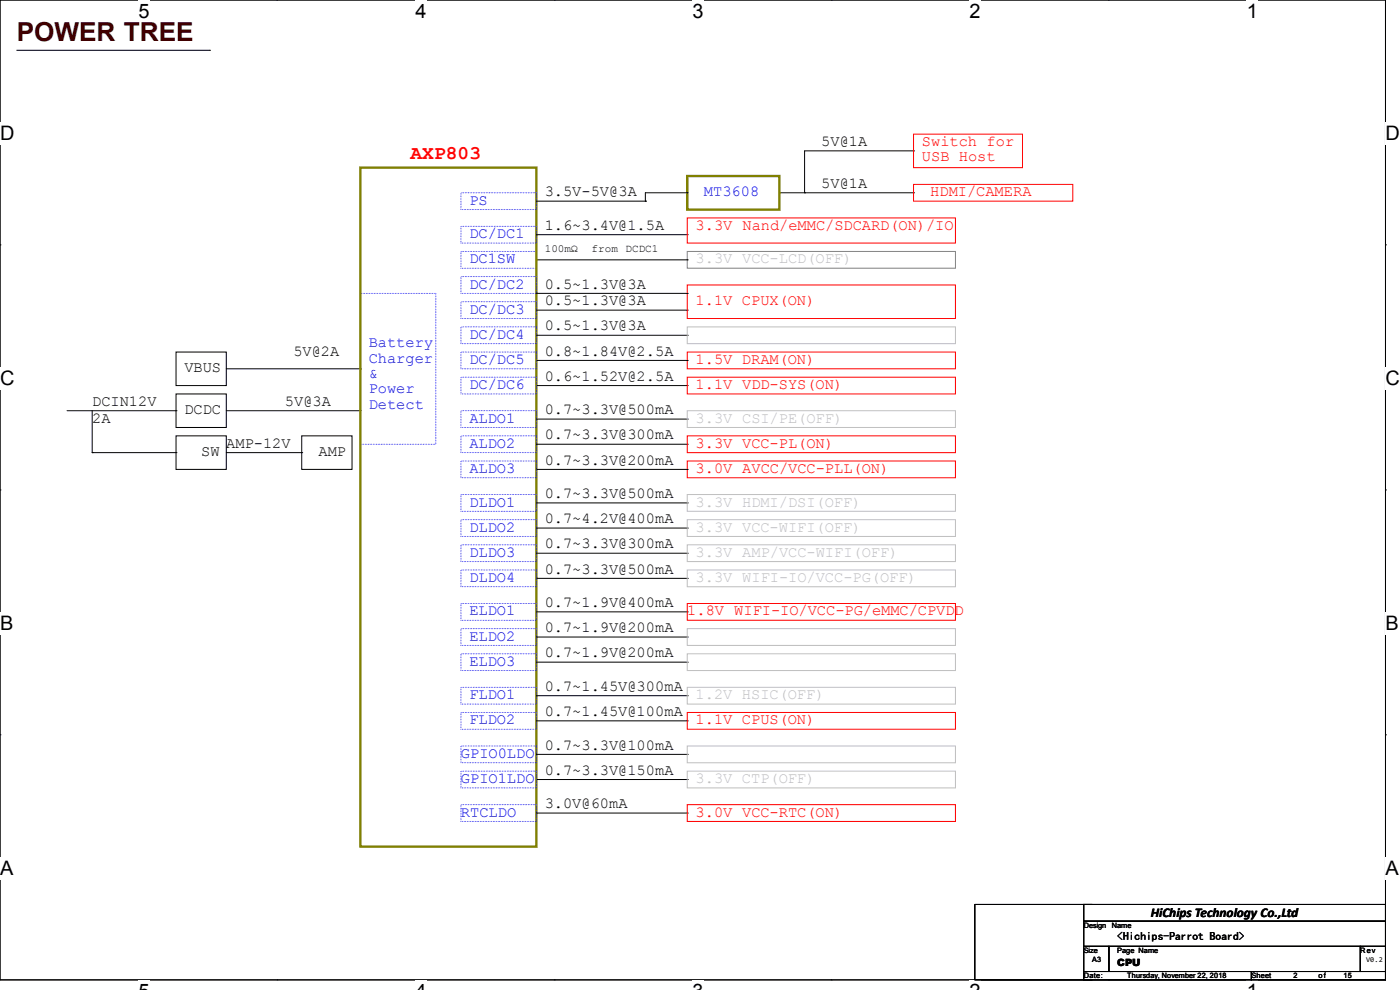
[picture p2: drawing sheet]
<svg xmlns="http://www.w3.org/2000/svg" width="297mm" height="210mm" viewBox="0 0 297 210" stroke-linecap="round" stroke-linejoin="round" font-family="sans-serif">
<defs><g id="words">
<text font-size="5.5" fill="#400000" x="3.6" y="8.7">POWER TREE</text>
<g font-size="4.2">
<text x="29.4" y="3.8">5</text>
<text x="88.1" y="3.8">4</text>
<text x="146.9" y="3.8">3</text>
<text x="205.7" y="3.8">2</text>
<text x="264.5" y="3.8">1</text>
<text x="0" y="29.8">D</text>
<text x="293.9" y="29.8">D</text>
<text x="0" y="81.7">C</text>
<text x="293.9" y="81.7">C</text>
<text x="0" y="133.7">B</text>
<text x="293.9" y="133.7">B</text>
<text x="0" y="185.6">A</text>
<text x="293.9" y="185.6">A</text>
</g>
<text font-size="4.1" fill="#f00" x="87.1" y="33.7">AXP803</text>
<g font-size="3.3">
<text x="174.2" y="31">5V@1A</text>
<text x="115.6" y="41.7">3.5V-5V@3A</text>
<text x="174.2" y="39.9">5V@1A</text>
<text x="115.6" y="48.8">1.6~3.4V@1.5A</text>
<text x="115.6" y="64.8">0.5~1.3V@3A</text>
<text x="115.6" y="61.2">0.5~1.3V@3A</text>
<text x="115.6" y="70.1">0.5~1.3V@3A</text>
<text x="62.2" y="75.4">5V@2A</text>
<text x="115.6" y="75.4">0.8~1.84V@2.5A</text>
<text x="39.1" y="79">VBUS</text>
<text x="115.6" y="80.8">0.6~1.52V@2.5A</text>
<text x="19.6" y="86.1">DCIN12V</text>
<text x="19.6" y="89.7">2A</text>
<text x="39.1" y="87.9">DCDC</text>
<text x="60.5" y="86.1">5V@3A</text>
<text x="115.6" y="87.9">0.7~3.3V@500mA</text>
<text x="48" y="95">AMP-12V</text>
<text x="115.6" y="93.2">0.7~3.3V@300mA</text>
<text x="42.7" y="96.8">SW</text>
<text x="67.6" y="96.8">AMP</text>
<text x="115.6" y="98.6">0.7~3.3V@200mA</text>
<text x="115.6" y="105.7">0.7~3.3V@500mA</text>
<text x="115.6" y="111">0.7~4.2V@400mA</text>
<text x="115.6" y="116.3">0.7~3.3V@300mA</text>
<text x="115.6" y="121.7">0.7~3.3V@500mA</text>
<text x="115.6" y="128.8">0.7~1.9V@400mA</text>
<text x="115.6" y="134.1">0.7~1.9V@200mA</text>
<text x="115.6" y="139.4">0.7~1.9V@200mA</text>
<text x="115.6" y="146.6">0.7~1.45V@300mA</text>
<text x="115.6" y="151.9">0.7~1.45V@100mA</text>
<text x="115.6" y="159">0.7~3.3V@100mA</text>
<text x="115.6" y="164.3">0.7~3.3V@150mA</text>
<text x="115.6" y="171.5">3.0V@60mA</text>
</g>
<g font-size="3.3" fill="#f00">
<text x="195.6" y="31">Switch for</text>
<text x="195.6" y="34.2">USB Host</text>
<text x="197.4" y="41.7">HDMI/CAMERA</text>
<text x="147.6" y="48.8">3.3V Nand/eMMC/SDCARD(ON)/IO</text>
<text x="147.6" y="64.8">1.1V CPUX(ON)</text>
<text x="147.6" y="77.2">1.5V DRAM(ON)</text>
<text x="147.6" y="82.6">1.1V VDD-SYS(ON)</text>
<text x="147.6" y="95">3.3V VCC-PL(ON)</text>
<text x="147.6" y="100.3">3.0V AVCC/VCC-PLL(ON)</text>
<text x="145.8" y="130.6">1.8V WIFI-IO/VCC-PG/eMMC/CPVDD</text>
<text x="147.6" y="153.7">1.1V CPUS(ON)</text>
<text x="147.6" y="173.2">3.0V VCC-RTC(ON)</text>
</g>
<g font-size="3.3" fill="#00f">
<text x="149.3" y="41.7">MT3608</text>
<text x="99.6" y="43.4">PS</text>
<text x="99.6" y="50.5">DC/DC1</text>
<text x="99.6" y="55.9">DC1SW</text>
<text x="99.6" y="61.2">DC/DC2</text>
<text x="99.6" y="66.5">DC/DC3</text>
<text x="99.6" y="71.9">DC/DC4</text>
<text x="78.2" y="73.7">Battery</text>
<text x="78.2" y="76.9">Charger</text>
<text x="99.6" y="77.2">DC/DC5</text>
<text x="78.2" y="80.2">&amp;</text>
<text x="78.2" y="83.4">Power</text>
<text x="99.6" y="82.6">DC/DC6</text>
<text x="78.2" y="86.7">Detect</text>
<text x="99.6" y="89.7">ALDO1</text>
<text x="99.6" y="95">ALDO2</text>
<text x="99.6" y="100.3">ALDO3</text>
<text x="99.6" y="107.4">DLDO1</text>
<text x="99.6" y="112.8">DLDO2</text>
<text x="99.6" y="118.1">DLDO3</text>
<text x="99.6" y="123.4">DLDO4</text>
<text x="99.6" y="130.6">ELDO1</text>
<text x="99.6" y="135.9">ELDO2</text>
<text x="99.6" y="141.2">ELDO3</text>
<text x="99.6" y="148.3">FLDO1</text>
<text x="99.6" y="153.7">FLDO2</text>
<text x="97.8" y="160.8">GPIO0LDO</text>
<text x="97.8" y="166.1">GPIO1LDO</text>
<text x="97.8" y="173.2">RTCLDO</text>
</g>
<g font-size="3.3" fill="#c0c0c0">
<text x="147.6" y="55.9">3.3V VCC-LCD(OFF)</text>
<text x="147.6" y="89.7">3.3V CSI/PE(OFF)</text>
<text x="147.6" y="107.4">3.3V HDMI/DSI(OFF)</text>
<text x="147.6" y="112.8">3.3V VCC-WIFI(OFF)</text>
<text x="147.6" y="118.1">3.3V AMP/VCC-WIFI(OFF)</text>
<text x="147.6" y="123.4">3.3V WIFI-IO/VCC-PG(OFF)</text>
<text x="147.6" y="148.3">1.2V HSIC(OFF)</text>
<text x="147.6" y="166.1">3.3V CTP(OFF)</text>
</g>
<text font-size="2.8" x="244.1" y="194.6">HiChips Technology Co.,Ltd</text>
<text font-size="2.5" x="237" y="199.3">&lt;Hichips-Parrot Board&gt;</text>
<g font-size="2.3">
<text x="115.6" y="53.5">100mΩ</text>
<text x="125.5" y="53.5">from DCDC1</text>
</g>
<text font-size="2.1" x="237" y="204.9">CPU</text>
<g font-size="1.6">
<text x="229.9" y="196.9">Design</text>
<text x="235.9" y="196.9">Name</text>
<text x="229.9" y="202.2">Size</text>
<text x="231.7" y="204">A3</text>
<text x="237" y="202.2">Page Name</text>
<text x="288.6" y="202.2">Rev</text>
<text x="229.9" y="207.5">Date:</text>
<text x="239.2" y="207.5">Thursday, November 22, 2018</text>
<text x="265.5" y="207.5">Sheet</text>
<text x="274.4" y="207.5">2</text>
<text x="279.7" y="207.5">o f</text>
<text x="285" y="207.5">15</text>
<text x="289.8" y="204.1">V0.2</text>
</g>
</g></defs>
<path d="M0 0h293.9v207.9h-293.9z" fill="none" stroke="#000" stroke-width=".21"/>
<g fill="#fff">
<path d="M29.4 0h2.3v4.7h-2.3z"/>
<path d="M29.4 207.9h2.3v2.1h-2.3z"/>
</g>
<path d="M58.8 0h.1M58.8 207.9h.1" fill="none" stroke="#000" stroke-width=".21"/>
<g fill="#fff">
<path d="M88.1 0h2.4v4.7h-2.4z"/>
<path d="M88.1 207.9h2.4v2.1h-2.4z"/>
</g>
<path d="M117.6 0h.1M117.6 207.9h.1" fill="none" stroke="#000" stroke-width=".21"/>
<g fill="#fff">
<path d="M146.9 0h2.4v4.7h-2.4z"/>
<path d="M146.9 207.9h2.4v2.1h-2.4z"/>
</g>
<path d="M176.3 0h.1M176.3 207.9h.1" fill="none" stroke="#000" stroke-width=".21"/>
<g fill="#fff">
<path d="M205.7 0h2.4v4.7h-2.4z"/>
<path d="M205.7 207.9h2.4v2.1h-2.4z"/>
</g>
<path d="M235.1 0h.1M235.1 207.9h.1" fill="none" stroke="#000" stroke-width=".21"/>
<g fill="#fff">
<path d="M264.5 0h2.4v4.7h-2.4z"/>
<path d="M264.5 207.9h2.4v2.1h-2.4z"/>
<path d="M0 26h3v4.7h-3z"/>
<path d="M293.9 26h3.1v4.7h-3.1z"/>
<path d="M0 77.9h3v4.7h-3z"/>
<path d="M293.9 77.9h3.1v4.7h-3.1z"/>
</g>
<path d="M0 51.9h.1M293.9 51.9h.1" fill="none" stroke="#000" stroke-width=".21"/>
<g fill="#fff">
<path d="M0 129.9h2.8v4.7h-2.8z"/>
<path d="M293.9 129.9h2.9v4.7h-2.9z"/>
</g>
<path d="M0 103.9h.1M293.9 103.9h.1" fill="none" stroke="#000" stroke-width=".21"/>
<g fill="#fff">
<path d="M-.1 181.8h2.9v4.8h-2.9z"/>
<path d="M293.8 181.8h3v4.8h-3z"/>
</g>
<g fill="none" stroke="#000" stroke-width=".21">
<path d="M3.6 10.7h40.8M44.4 10.7h.1M193.8 32h.1M193.8 32h-23.1v8.9M113.8 55.1h32M113.8 49.8h32M113.8 42.7h23.1M136.9 42.7h.1M145.8 55.1h.1M145.8 49.8h.1M145.8 40.9h.1M145.8 40.9h-8.9v1.8"/>
<path d="M165.4 40.9h28.4M170.7 40.9h.1M193.8 40.9h.1M37.3 74.7h10.7v7.1h-10.7zM48 78.2h28.5M76.5 78.2h.1M113.8 76.5h32M113.8 65.8h32M113.8 71.1h32M113.8 62.2h32M145.8 76.5h.1M145.8 65.8h.1"/>
<path d="M145.8 71.1h.1M145.8 62.2h.1M14.2 87.1h23.1M19.6 96h.1M19.6 87.1v8.9M19.6 96h17.7M37.3 83.6h10.7v7.1h-10.7zM37.3 92.5h10.7v7.1h-10.7zM37.3 87.1h.1M37.3 96h.1M48 87.1h28.5M48 96h16"/>
<path d="M64 92.5h10.7v7.1h-10.7zM64 96h.1M76.5 87.1h.1M113.8 81.8h32M113.8 88.9h32M113.8 94.2h32M113.8 99.6h32M145.8 81.8h.1M145.8 88.9h.1M145.8 94.2h.1M145.8 99.6h.1M113.8 106.7h32"/>
<path d="M113.8 112h32M113.8 117.3h32M145.8 106.7h.1M145.8 112h.1M145.8 117.3h.1M113.8 129.8h32M113.8 122.7h32M113.8 135.1h32M145.8 129.8h.1M145.8 122.7h.1M145.8 135.1h.1M0 155.9h.1"/>
<path d="M113.8 140.5h32M113.8 147.6h32M113.8 152.9h32M145.8 140.5h.1M145.8 147.6h.1M145.8 152.9h.1M293.9 155.9h.1M113.8 160h32M113.8 165.4h32M113.8 172.5h32M145.8 160h.1M145.8 165.4h.1"/>
<path d="M145.8 172.5h.1M229.9 191.9h64v3.5h-64zM229.9 195.4h64v5.3h-64zM231.7 191.9h-24.9v16h24.9M229.9 200.7h5.3v5.4h-5.3zM229.9 206.1h35.6v1.8h-35.6zM235.2 200.7h53.4v5.4h-53.4zM265.5 206.1h28.4v1.8h-28.4zM288.6 200.7h5.3v5.4h-5.3z"/>
</g>
<path d="M193.8 39.1h33.8v3.6h-33.8zM193.8 28.4h23.1v7.2h-23.1zM145.8 46.2h56.9v5.4h-56.9zM145.8 74.7h56.9v3.5h-56.9zM145.8 60.5h56.9v7.1h-56.9zM145.8 80h56.9v3.6h-56.9zM145.8 92.5h56.9v3.5h-56.9zM145.8 97.8h56.9v3.5h-56.9zM145.8 128h56.9v3.6h-56.9zM145.8 151.1h56.9v3.6h-56.9zM145.8 170.7h56.9v3.5h-56.9z" fill="none" stroke="#f00" stroke-width=".21"/>
<path d="M145.8 53.3h56.9v3.6h-56.9z" fill="none" stroke="#808080" stroke-width=".21"/>
<g fill="none" stroke="#00f" stroke-width=".21" stroke-dasharray="0 .3">
<path d="M97.8 53.3h16v3.6h-16zM97.8 48h16v3.6h-16zM97.8 58.7h16v3.5h-16zM97.8 40.9h16v3.5h-16zM76.5 62.2h16v32h-16zM97.8 74.7h16v3.5h-16zM97.8 64h16v3.6h-16zM97.8 69.3h16v3.6h-16zM97.8 80h16v3.6h-16zM97.8 87.1h16v3.6h-16zM97.8 92.5h16v3.5h-16zM97.8 97.8h16v3.5h-16z"/>
<path d="M97.8 104.9h16v3.6h-16zM97.8 110.2h16v3.6h-16zM97.8 115.6h16v3.5h-16zM97.8 128h16v3.6h-16zM97.8 120.9h16v3.6h-16zM97.8 133.3h16v3.6h-16zM97.8 138.7h16v3.5h-16zM97.8 145.8h16v3.6h-16zM97.8 151.1h16v3.6h-16zM97.8 158.2h16v3.6h-16zM97.8 163.6h16v3.5h-16zM97.8 170.7h16v3.5h-16z"/>
</g>
<path d="M76.5 35.6h37.3v144h-37.3zM145.8 37.3h19.6v7.1h-19.6z" fill="none" stroke="#808000" stroke-width=".51"/>
<path d="M145.8 69.3h56.9v3.6h-56.9zM145.8 87.1h56.9v3.6h-56.9zM145.8 104.9h56.9v3.6h-56.9zM145.8 110.2h56.9v3.6h-56.9zM145.8 115.6h56.9v3.5h-56.9zM145.8 120.9h56.9v3.6h-56.9zM145.8 133.3h56.9v3.6h-56.9zM145.8 138.7h56.9v3.5h-56.9zM145.8 145.8h56.9v3.6h-56.9zM145.8 158.2h56.9v3.6h-56.9zM145.8 163.6h56.9v3.5h-56.9z" fill="none" stroke="#c0c0c0" stroke-width=".21"/>
<use href="#words"/>
</svg>
